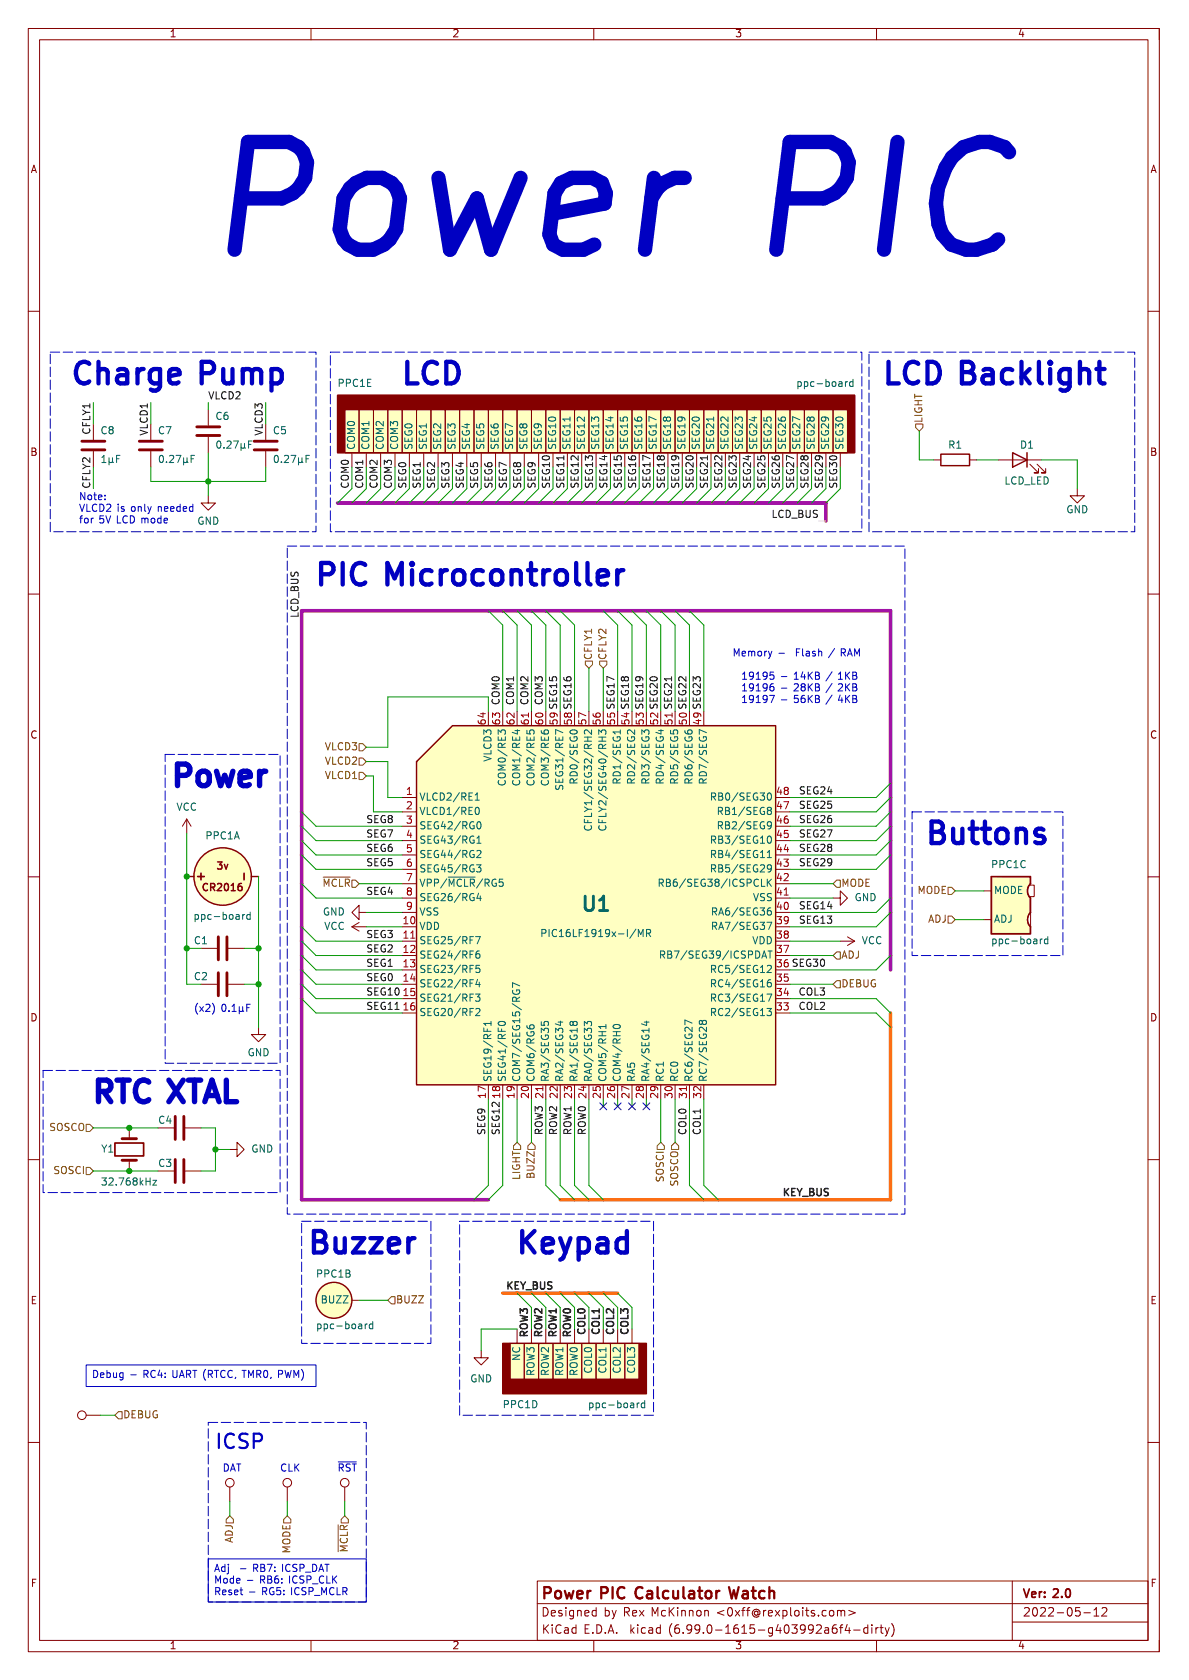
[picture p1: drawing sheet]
<svg xmlns="http://www.w3.org/2000/svg" width="210mm" height="297mm" viewBox="0 0 210 297" stroke-linecap="round" stroke-linejoin="round" font-family="sans-serif">
<defs><g id="words">
<text font-size="26.5" fill="#0000c2" x="36.8" y="48.3">Power PIC</text>
<g font-size="5.3" fill="#0000c2">
<text x="12.7" y="68.6">Charge Pump</text>
<text x="71.1" y="68.6">LCD</text>
<text x="156.2" y="68.6">LCD Backlight</text>
<text x="55.9" y="104.2">PIC Microcontroller</text>
<text x="30.5" y="139.7">Power</text>
<text x="163.8" y="149.9">Buttons</text>
<text x="16.5" y="195.6">RTC XTAL</text>
<text x="54.6" y="222.3">Buzzer</text>
<text x="91.4" y="222.3">Keypad</text>
</g>
<text font-size="3.5" fill="#006464" x="103.1" y="161.3">U1</text>
<text font-size="3.5" fill="#0000c2" x="38.1" y="256.6">ICSP</text>
<text font-size="2.8" fill="#840000" x="95.8" y="282.9">Power PIC Calculator Watch</text>
<g font-size="2.1" fill="#840000">
<text x="36.3" y="155.6" transform="rotate(-90 36.3 155.6)">+</text>
<text x="43.9" y="155.3" transform="rotate(-90 43.9 155.3)">-</text>
<text x="95.7" y="285.9">Designed by Rex McKinnon &lt;0xff@rexploits.com&gt;</text>
<text x="180.9" y="282.6">Ver: 2.0</text>
<text x="180.9" y="285.9">2022-05-12</text>
<text x="95.8" y="289">KiCad E.D.A. kicad (6.99.0-1615-g403992a6f4-dirty)</text>
</g>
<g font-size="1.8" fill="#840000">
<text x="30" y="6.7">1</text>
<text x="80" y="6.7">2</text>
<text x="130" y="6.7">3</text>
<text x="180" y="6.7">4</text>
<text x="5.3" y="30.7">A</text>
<text x="203.4" y="30.7">A</text>
<text x="5.3" y="80.7">B</text>
<text x="203.4" y="80.7">B</text>
<text x="5.3" y="130.7">C</text>
<text x="203.4" y="130.7">C</text>
<text x="38.4" y="153.8">3v</text>
<text x="36.1" y="157.6">CR2016</text>
<text x="5.3" y="180.7">D</text>
<text x="203.4" y="180.7">D</text>
<text x="5.4" y="230.7">E</text>
<text x="203.4" y="230.7">E</text>
<text x="5.4" y="280.7">F</text>
<text x="203.5" y="280.7">F</text>
<text x="30" y="291.7">1</text>
<text x="80" y="291.7">2</text>
<text x="130" y="291.7">3</text>
<text x="180" y="291.7">4</text>
</g>
<g font-size="1.8" fill="#0f0f0f">
<text x="36.8" y="70.8">VLCD2</text>
<text x="16.2" y="76.8" transform="rotate(-90 16.2 76.8)">CFLY1</text>
<text x="26.3" y="77" transform="rotate(-90 26.3 77)">VLCD1</text>
<text x="46.6" y="77" transform="rotate(-90 46.6 77)">VLCD3</text>
<text x="16.2" y="86.4" transform="rotate(-90 16.2 86.4)">CFLY2</text>
<text x="61.9" y="86.4" transform="rotate(-90 61.9 86.4)">COM0</text>
<text x="64.4" y="86.4" transform="rotate(-90 64.4 86.4)">COM1</text>
<text x="67" y="86.4" transform="rotate(-90 67 86.4)">COM2</text>
<text x="69.5" y="86.4" transform="rotate(-90 69.5 86.4)">COM3</text>
<text x="72" y="86.4" transform="rotate(-90 72 86.4)">SEG0</text>
<text x="74.6" y="86.4" transform="rotate(-90 74.6 86.4)">SEG1</text>
<text x="77.1" y="86.4" transform="rotate(-90 77.1 86.4)">SEG2</text>
<text x="79.7" y="86.4" transform="rotate(-90 79.7 86.4)">SEG3</text>
<text x="82.2" y="86.4" transform="rotate(-90 82.2 86.4)">SEG4</text>
<text x="84.7" y="86.4" transform="rotate(-90 84.7 86.4)">SEG5</text>
<text x="87.3" y="86.4" transform="rotate(-90 87.3 86.4)">SEG6</text>
<text x="89.8" y="86.4" transform="rotate(-90 89.8 86.4)">SEG7</text>
<text x="92.4" y="86.4" transform="rotate(-90 92.4 86.4)">SEG8</text>
<text x="94.9" y="86.4" transform="rotate(-90 94.9 86.4)">SEG9</text>
<text x="97.4" y="86.4" transform="rotate(-90 97.4 86.4)">SEG10</text>
<text x="100" y="86.4" transform="rotate(-90 100 86.4)">SEG11</text>
<text x="102.5" y="86.4" transform="rotate(-90 102.5 86.4)">SEG12</text>
<text x="105.1" y="86.4" transform="rotate(-90 105.1 86.4)">SEG13</text>
<text x="107.6" y="86.4" transform="rotate(-90 107.6 86.4)">SEG14</text>
<text x="110.1" y="86.4" transform="rotate(-90 110.1 86.4)">SEG15</text>
<text x="112.7" y="86.4" transform="rotate(-90 112.7 86.4)">SEG16</text>
<text x="115.2" y="86.4" transform="rotate(-90 115.2 86.4)">SEG17</text>
<text x="117.8" y="86.4" transform="rotate(-90 117.8 86.4)">SEG18</text>
<text x="120.3" y="86.4" transform="rotate(-90 120.3 86.4)">SEG19</text>
<text x="122.8" y="86.4" transform="rotate(-90 122.8 86.4)">SEG20</text>
<text x="125.4" y="86.4" transform="rotate(-90 125.4 86.4)">SEG21</text>
<text x="127.9" y="86.4" transform="rotate(-90 127.9 86.4)">SEG22</text>
<text x="130.5" y="86.4" transform="rotate(-90 130.5 86.4)">SEG23</text>
<text x="133" y="86.4" transform="rotate(-90 133 86.4)">SEG24</text>
<text x="135.5" y="86.4" transform="rotate(-90 135.5 86.4)">SEG25</text>
<text x="138.1" y="86.4" transform="rotate(-90 138.1 86.4)">SEG26</text>
<text x="140.6" y="86.4" transform="rotate(-90 140.6 86.4)">SEG27</text>
<text x="143.2" y="86.4" transform="rotate(-90 143.2 86.4)">SEG28</text>
<text x="145.7" y="86.4" transform="rotate(-90 145.7 86.4)">SEG29</text>
<text x="148.2" y="86.4" transform="rotate(-90 148.2 86.4)">SEG30</text>
<text x="136.4" y="91.8">LCD_BUS</text>
<text x="53" y="109.3" transform="rotate(-90 53 109.3)">LCD_BUS</text>
<text x="88.6" y="124.5" transform="rotate(-90 88.6 124.5)">COM0</text>
<text x="91.1" y="124.5" transform="rotate(-90 91.1 124.5)">COM1</text>
<text x="93.6" y="124.5" transform="rotate(-90 93.6 124.5)">COM2</text>
<text x="96.2" y="124.5" transform="rotate(-90 96.2 124.5)">COM3</text>
<text x="98.8" y="128" transform="rotate(-90 98.8 128)">59 SEG15</text>
<text x="101.3" y="128" transform="rotate(-90 101.3 128)">58 SEG16</text>
<text x="109" y="128" transform="rotate(-90 109 128)">55 SEG17</text>
<text x="111.5" y="128" transform="rotate(-90 111.5 128)">54 SEG18</text>
<text x="114" y="128" transform="rotate(-90 114 128)">53 SEG19</text>
<text x="116.6" y="128" transform="rotate(-90 116.6 128)">52 SEG20</text>
<text x="119.1" y="128" transform="rotate(-90 119.1 128)">51 SEG21</text>
<text x="121.7" y="128" transform="rotate(-90 121.7 128)">50 SEG22</text>
<text x="124.2" y="128" transform="rotate(-90 124.2 128)">49 SEG23</text>
<text x="141.6" y="140.7">SEG24</text>
<text x="141.6" y="143.2">SEG25</text>
<text x="64.8" y="148.3">SEG7</text>
<text x="64.8" y="145.7">SEG8</text>
<text x="141.6" y="145.7">SEG26</text>
<text x="141.6" y="148.3">SEG27</text>
<text x="64.8" y="153.4">SEG5</text>
<text x="64.8" y="150.8">SEG6</text>
<text x="141.6" y="153.4">SEG29</text>
<text x="141.6" y="150.8">SEG28</text>
<text x="64.8" y="158.4">SEG4</text>
<text x="141.6" y="161">SEG14</text>
<text x="64.8" y="166.1">SEG3</text>
<text x="141.6" y="163.5">SEG13</text>
<text x="64.8" y="168.6">SEG2</text>
<text x="64.8" y="173.7">SEG0</text>
<text x="64.8" y="171.1">SEG1</text>
<text x="137.4" y="171.2">36 SEG30</text>
<text x="64.8" y="176.2">SEG10</text>
<text x="64.8" y="178.8">SEG11</text>
<text x="141.3" y="176.2">COL3</text>
<text x="141.3" y="178.8">COL2</text>
<text x="86" y="200.7" transform="rotate(-90 86 200.7)">SEG9</text>
<text x="88.6" y="200.7" transform="rotate(-90 88.6 200.7)">SEG12</text>
<text x="96.2" y="200.7" transform="rotate(-90 96.2 200.7)">ROW3</text>
<text x="98.7" y="200.7" transform="rotate(-90 98.7 200.7)">ROW2</text>
<text x="101.3" y="200.7" transform="rotate(-90 101.3 200.7)">ROW1</text>
<text x="103.8" y="200.7" transform="rotate(-90 103.8 200.7)">ROW0</text>
<text x="121.6" y="200.7" transform="rotate(-90 121.6 200.7)">COL0</text>
<text x="124.1" y="200.7" transform="rotate(-90 124.1 200.7)">COL1</text>
<text x="138.4" y="211.7">KEY_BUS</text>
<text x="93.5" y="236.5" transform="rotate(-90 93.5 236.5)">ROW3</text>
<text x="96.1" y="236.5" transform="rotate(-90 96.1 236.5)">ROW2</text>
<text x="98.6" y="236.5" transform="rotate(-90 98.6 236.5)">ROW1</text>
<text x="101.2" y="236.5" transform="rotate(-90 101.2 236.5)">ROW0</text>
<text x="103.7" y="235.9" transform="rotate(-90 103.7 235.9)">COL0</text>
<text x="106.2" y="235.9" transform="rotate(-90 106.2 235.9)">COL1</text>
<text x="108.8" y="235.9" transform="rotate(-90 108.8 235.9)">COL2</text>
<text x="111.3" y="235.9" transform="rotate(-90 111.3 235.9)">COL3</text>
</g>
<g font-size="1.8" fill="#006464">
<text x="59.9" y="68.5">PPC1E</text>
<text x="141.6" y="68.5">ppc-board</text>
<text x="17.9" y="76.9">C8</text>
<text x="28" y="76.9">C7</text>
<text x="38.2" y="74.3">C6</text>
<text x="48.4" y="76.9">C5</text>
<text x="62.9" y="79.5" transform="rotate(-90 62.9 79.5)">COM0</text>
<text x="65.4" y="79.5" transform="rotate(-90 65.4 79.5)">COM1</text>
<text x="67.9" y="79.5" transform="rotate(-90 67.9 79.5)">COM2</text>
<text x="70.5" y="79.5" transform="rotate(-90 70.5 79.5)">COM3</text>
<text x="73" y="79.5" transform="rotate(-90 73 79.5)">SEG0</text>
<text x="75.6" y="79.5" transform="rotate(-90 75.6 79.5)">SEG1</text>
<text x="78.1" y="79.5" transform="rotate(-90 78.1 79.5)">SEG2</text>
<text x="80.6" y="79.5" transform="rotate(-90 80.6 79.5)">SEG3</text>
<text x="83.2" y="79.5" transform="rotate(-90 83.2 79.5)">SEG4</text>
<text x="85.7" y="79.5" transform="rotate(-90 85.7 79.5)">SEG5</text>
<text x="88.3" y="79.5" transform="rotate(-90 88.3 79.5)">SEG6</text>
<text x="90.8" y="79.5" transform="rotate(-90 90.8 79.5)">SEG7</text>
<text x="93.3" y="79.5" transform="rotate(-90 93.3 79.5)">SEG8</text>
<text x="95.9" y="79.5" transform="rotate(-90 95.9 79.5)">SEG9</text>
<text x="98.4" y="79.5" transform="rotate(-90 98.4 79.5)">SEG10</text>
<text x="101" y="79.5" transform="rotate(-90 101 79.5)">SEG11</text>
<text x="103.5" y="79.5" transform="rotate(-90 103.5 79.5)">SEG12</text>
<text x="106" y="79.5" transform="rotate(-90 106 79.5)">SEG13</text>
<text x="108.6" y="79.5" transform="rotate(-90 108.6 79.5)">SEG14</text>
<text x="111.1" y="79.5" transform="rotate(-90 111.1 79.5)">SEG15</text>
<text x="113.7" y="79.5" transform="rotate(-90 113.7 79.5)">SEG16</text>
<text x="116.2" y="79.5" transform="rotate(-90 116.2 79.5)">SEG17</text>
<text x="118.7" y="79.5" transform="rotate(-90 118.7 79.5)">SEG18</text>
<text x="121.3" y="79.5" transform="rotate(-90 121.3 79.5)">SEG19</text>
<text x="123.8" y="79.5" transform="rotate(-90 123.8 79.5)">SEG20</text>
<text x="126.4" y="79.5" transform="rotate(-90 126.4 79.5)">SEG21</text>
<text x="128.9" y="79.5" transform="rotate(-90 128.9 79.5)">SEG22</text>
<text x="131.4" y="79.5" transform="rotate(-90 131.4 79.5)">SEG23</text>
<text x="134" y="79.5" transform="rotate(-90 134 79.5)">SEG24</text>
<text x="136.5" y="79.5" transform="rotate(-90 136.5 79.5)">SEG25</text>
<text x="139.1" y="79.5" transform="rotate(-90 139.1 79.5)">SEG26</text>
<text x="141.6" y="79.5" transform="rotate(-90 141.6 79.5)">SEG27</text>
<text x="144.1" y="79.5" transform="rotate(-90 144.1 79.5)">SEG28</text>
<text x="146.7" y="79.5" transform="rotate(-90 146.7 79.5)">SEG29</text>
<text x="149.2" y="79.5" transform="rotate(-90 149.2 79.5)">SEG30</text>
<text x="167.8" y="79.4">R1</text>
<text x="180.5" y="79.4">D1</text>
<text x="177.5" y="85.8">LCD_LED</text>
<text x="34.9" y="92.9">GND</text>
<text x="188.5" y="90.8">GND</text>
<text x="87" y="134.6" transform="rotate(-90 87 134.6)">VLCD3</text>
<text x="89.5" y="137.9" transform="rotate(-90 89.5 137.9)">COM0/RE3</text>
<text x="92.1" y="137.9" transform="rotate(-90 92.1 137.9)">COM1/RE4</text>
<text x="94.6" y="137.9" transform="rotate(-90 94.6 137.9)">COM2/RE5</text>
<text x="97.2" y="137.9" transform="rotate(-90 97.2 137.9)">COM3/RE6</text>
<text x="102.2" y="137.6" transform="rotate(-90 102.2 137.6)">RD0/SEG0</text>
<text x="109.9" y="137.6" transform="rotate(-90 109.9 137.6)">RD1/SEG1</text>
<text x="112.4" y="137.6" transform="rotate(-90 112.4 137.6)">RD2/SEG2</text>
<text x="114.9" y="137.6" transform="rotate(-90 114.9 137.6)">RD3/SEG3</text>
<text x="117.5" y="137.6" transform="rotate(-90 117.5 137.6)">RD4/SEG4</text>
<text x="120" y="137.6" transform="rotate(-90 120 137.6)">RD5/SEG5</text>
<text x="122.6" y="137.6" transform="rotate(-90 122.6 137.6)">RD6/SEG6</text>
<text x="125.1" y="137.6" transform="rotate(-90 125.1 137.6)">RD7/SEG7</text>
<text x="31.2" y="143.4">VCC</text>
<text x="74.2" y="141.6">VLCD2/RE1</text>
<text x="99.7" y="138.4" transform="rotate(-90 99.7 138.4)">SEG31/RE7</text>
<text x="126.9" y="141.6">RB0/SEG30</text>
<text x="36.4" y="148.5">PPC1A</text>
<text x="74.2" y="144.2">VLCD1/RE0</text>
<text x="74.2" y="146.7">SEG42/RG0</text>
<text x="74.2" y="149.3">SEG43/RG1</text>
<text x="104.8" y="144.6" transform="rotate(-90 104.8 144.6)">CFLY1/SEG32/RH2</text>
<text x="107.3" y="144.6" transform="rotate(-90 107.3 144.6)">CFLY2/SEG40/RH3</text>
<text x="126.9" y="149.3">RB3/SEG10</text>
<text x="127.9" y="146.7">RB2/SEG9</text>
<text x="127.9" y="144.2">RB1/SEG8</text>
<text x="74.2" y="151.8">SEG44/RG2</text>
<text x="74.2" y="154.3">SEG45/RG3</text>
<text x="126.9" y="154.3">RB5/SEG29</text>
<text x="126.9" y="151.8">RB4/SEG11</text>
<text x="175.4" y="153.6">PPC1C</text>
<text x="57.1" y="162">GND</text>
<text x="74.2" y="156.9">VPP/~{MCLR}/RG5</text>
<text x="74.2" y="159.4">SEG26/RG4</text>
<text x="74.2" y="162">VSS</text>
<text x="118.7" y="156.9">RB6/SEG38/ICSPCLK</text>
<text x="126.9" y="162">RA6/SEG36</text>
<text x="133.1" y="159.4">VSS</text>
<text x="151.1" y="159.4">GND</text>
<text x="175.8" y="158.2">MODE</text>
<text x="34.4" y="167">C1</text>
<text x="35" y="162.7">ppc-board</text>
<text x="57.3" y="164.5">VCC</text>
<text x="74.2" y="164.5">VDD</text>
<text x="74.2" y="167">SEG25/RF7</text>
<text x="97.3" y="165.8">PIC16LF1919x-I/MR</text>
<text x="126.9" y="164.5">RA7/SEG37</text>
<text x="132.9" y="167">VDD</text>
<text x="152.3" y="167">VCC</text>
<text x="175.8" y="163.2">ADJ</text>
<text x="176.1" y="167">ppc-board</text>
<text x="34.4" y="173.4">C2</text>
<text x="74.2" y="169.6">SEG24/RF6</text>
<text x="74.2" y="172.1">SEG23/RF5</text>
<text x="118.7" y="169.6">RB7/SEG39/ICSPDAT</text>
<text x="126.9" y="172.1">RC5/SEG12</text>
<text x="74.2" y="174.7">SEG22/RF4</text>
<text x="74.2" y="177.2">SEG21/RF3</text>
<text x="74.2" y="179.7">SEG20/RF2</text>
<text x="126.9" y="179.7">RC2/SEG13</text>
<text x="126.9" y="177.2">RC3/SEG17</text>
<text x="126.9" y="174.7">RC4/SEG16</text>
<text x="43.8" y="186.8">GND</text>
<text x="87" y="191.3" transform="rotate(-90 87 191.3)">SEG19/RF1</text>
<text x="89.5" y="191.3" transform="rotate(-90 89.5 191.3)">SEG41/RF0</text>
<text x="92.1" y="191.3" transform="rotate(-90 92.1 191.3)">COM7/SEG15/RG7</text>
<text x="94.6" y="191.3" transform="rotate(-90 94.6 191.3)">COM6/RG6</text>
<text x="97.2" y="191.3" transform="rotate(-90 97.2 191.3)">RA3/SEG35</text>
<text x="99.7" y="191.3" transform="rotate(-90 99.7 191.3)">RA2/SEG34</text>
<text x="102.2" y="191.3" transform="rotate(-90 102.2 191.3)">RA1/SEG18</text>
<text x="104.8" y="191.3" transform="rotate(-90 104.8 191.3)">RA0/SEG33</text>
<text x="107.3" y="191.3" transform="rotate(-90 107.3 191.3)">COM5/RH1</text>
<text x="109.9" y="191.3" transform="rotate(-90 109.9 191.3)">COM4/RH0</text>
<text x="112.4" y="191.3" transform="rotate(-90 112.4 191.3)">RA5</text>
<text x="114.9" y="191.3" transform="rotate(-90 114.9 191.3)">RA4/SEG14</text>
<text x="117.5" y="191.3" transform="rotate(-90 117.5 191.3)">RC1</text>
<text x="120" y="191.3" transform="rotate(-90 120 191.3)">RC0</text>
<text x="122.6" y="191.3" transform="rotate(-90 122.6 191.3)">RC6/SEG27</text>
<text x="125.1" y="191.3" transform="rotate(-90 125.1 191.3)">RC7/SEG28</text>
<text x="18" y="203.9">Y1</text>
<text x="28.1" y="198.8">C4</text>
<text x="44.4" y="203.9">GND</text>
<text x="18.6" y="209.7">32.768kHz</text>
<text x="28.1" y="206.4">C3</text>
<text x="56.1" y="226">PPC1B</text>
<text x="57" y="230.5">BUZZ</text>
<text x="56.7" y="235.1">ppc-board</text>
<text x="83.1" y="244.5">GND</text>
<text x="92.1" y="240.6" transform="rotate(-90 92.1 240.6)">NC</text>
<text x="94.6" y="243.3" transform="rotate(-90 94.6 243.3)">ROW3</text>
<text x="97.2" y="243.3" transform="rotate(-90 97.2 243.3)">ROW2</text>
<text x="99.7" y="243.3" transform="rotate(-90 99.7 243.3)">ROW1</text>
<text x="102.2" y="243.3" transform="rotate(-90 102.2 243.3)">ROW0</text>
<text x="104.8" y="242.8" transform="rotate(-90 104.8 242.8)">COL0</text>
<text x="107.3" y="242.8" transform="rotate(-90 107.3 242.8)">COL1</text>
<text x="109.9" y="242.8" transform="rotate(-90 109.9 242.8)">COL2</text>
<text x="112.4" y="242.8" transform="rotate(-90 112.4 242.8)">COL3</text>
<text x="89.1" y="249.1">PPC1D</text>
<text x="104.8" y="249.1">ppc-board</text>
</g>
<g font-size="1.8" fill="#725600">
<text x="163.2" y="74.8" transform="rotate(-90 163.2 74.8)">LIGHT</text>
<text x="104.8" y="116.7" transform="rotate(-90 104.8 116.7)">CFLY1</text>
<text x="107.3" y="116.7" transform="rotate(-90 107.3 116.7)">CFLY2</text>
<text x="57.5" y="132.8">VLCD3</text>
<text x="57.5" y="137.8">VLCD1</text>
<text x="57.5" y="135.3">VLCD2</text>
<text x="55.6" y="156.9">~{MCLR}</text>
<text x="148.8" y="156.9">MODE</text>
<text x="162.1" y="158.2">MODE</text>
<text x="163.9" y="163.2">ADJ</text>
<text x="148.8" y="169.6">ADJ</text>
<text x="148.8" y="174.7">DEBUG</text>
<text x="8.7" y="200.1">SOSCO</text>
<text x="9.5" y="207.7">SOSCI</text>
<text x="92.1" y="208.7" transform="rotate(-90 92.1 208.7)">LIGHT</text>
<text x="94.6" y="208.1" transform="rotate(-90 94.6 208.1)">BUZZ</text>
<text x="117.5" y="208.9" transform="rotate(-90 117.5 208.9)">SOSCI</text>
<text x="120" y="209.8" transform="rotate(-90 120 209.8)">SOSCO</text>
<text x="70" y="230.5">BUZZ</text>
<text x="21.8" y="250.9">DEBUG</text>
<text x="41.3" y="273" transform="rotate(-90 41.3 273)">ADJ</text>
<text x="51.4" y="274.8" transform="rotate(-90 51.4 274.8)">MODE</text>
<text x="61.6" y="276" transform="rotate(-90 61.6 276)">~{MCLR}</text>
</g>
<g font-size="1.8" fill="#0000c2">
<text x="14" y="88.6">Note:</text>
<text x="14" y="90.7">VLCD2 is only needed</text>
<text x="14" y="92.7">for 5V LCD mode</text>
<text x="129.5" y="116.3">Memory - Flash / RAM</text>
<text x="130.5" y="120.4">19195 - 14KB / 1KB</text>
<text x="130.5" y="122.4">19196 - 28KB / 2KB</text>
<text x="130.5" y="124.5">19197 - 56KB / 4KB</text>
<text x="16.3" y="243.6">Debug - RC4: UART (RTCC, TMR0, PWM)</text>
<text x="39.4" y="260.4">DAT</text>
<text x="49.5" y="260.4">CLK</text>
<text x="59.7" y="260.4">~{RST}</text>
<text x="37.8" y="277.9">Adj - RB7: ICSP_DAT</text>
<text x="37.8" y="280">Mode - RB6: ICSP_CLK</text>
<text x="37.8" y="282">Reset - RG5: ICSP_MCLR</text>
</g>
<g font-size="1.8" fill="#a90000">
<text x="86.1" y="128" transform="rotate(-90 86.1 128)">64</text>
<text x="88.6" y="128" transform="rotate(-90 88.6 128)">63</text>
<text x="91.2" y="128" transform="rotate(-90 91.2 128)">62</text>
<text x="93.7" y="128" transform="rotate(-90 93.7 128)">61</text>
<text x="96.3" y="128" transform="rotate(-90 96.3 128)">60</text>
<text x="103.9" y="128" transform="rotate(-90 103.9 128)">57</text>
<text x="106.4" y="128" transform="rotate(-90 106.4 128)">56</text>
<text x="71.9" y="140.8">1</text>
<text x="71.9" y="143.3">2</text>
<text x="137.4" y="143.3">47</text>
<text x="137.4" y="140.8">48</text>
<text x="71.9" y="145.8">3</text>
<text x="71.9" y="148.4">4</text>
<text x="137.4" y="148.4">45</text>
<text x="137.4" y="145.8">46</text>
<text x="71.9" y="150.9">5</text>
<text x="71.9" y="153.5">6</text>
<text x="71.9" y="156">7</text>
<text x="137.4" y="156">42</text>
<text x="137.4" y="153.5">43</text>
<text x="137.4" y="150.9">44</text>
<text x="71.9" y="158.5">8</text>
<text x="71.9" y="161.1">9</text>
<text x="137.4" y="161.1">40</text>
<text x="137.4" y="158.5">41</text>
<text x="71.4" y="163.6">10</text>
<text x="71.4" y="166.2">11</text>
<text x="137.4" y="166.2">38</text>
<text x="137.4" y="163.6">39</text>
<text x="71.4" y="168.7">12</text>
<text x="71.4" y="171.2">13</text>
<text x="71.4" y="173.8">14</text>
<text x="137.4" y="173.8">35</text>
<text x="137.4" y="168.7">37</text>
<text x="71.4" y="176.3">15</text>
<text x="71.4" y="178.9">16</text>
<text x="137.4" y="178.9">33</text>
<text x="137.4" y="176.3">34</text>
<text x="86.1" y="194.1" transform="rotate(-90 86.1 194.1)">17</text>
<text x="88.6" y="194.1" transform="rotate(-90 88.6 194.1)">18</text>
<text x="91.2" y="194.1" transform="rotate(-90 91.2 194.1)">19</text>
<text x="93.7" y="194.1" transform="rotate(-90 93.7 194.1)">20</text>
<text x="96.3" y="194.1" transform="rotate(-90 96.3 194.1)">21</text>
<text x="98.8" y="194.1" transform="rotate(-90 98.8 194.1)">22</text>
<text x="101.3" y="194.1" transform="rotate(-90 101.3 194.1)">23</text>
<text x="103.9" y="194.1" transform="rotate(-90 103.9 194.1)">24</text>
<text x="106.4" y="194.1" transform="rotate(-90 106.4 194.1)">25</text>
<text x="109" y="194.1" transform="rotate(-90 109 194.1)">26</text>
<text x="111.5" y="194.1" transform="rotate(-90 111.5 194.1)">27</text>
<text x="114" y="194.1" transform="rotate(-90 114 194.1)">28</text>
<text x="116.6" y="194.1" transform="rotate(-90 116.6 194.1)">29</text>
<text x="119.1" y="194.1" transform="rotate(-90 119.1 194.1)">30</text>
<text x="121.7" y="194.1" transform="rotate(-90 121.7 194.1)">31</text>
<text x="124.2" y="194.1" transform="rotate(-90 124.2 194.1)">32</text>
</g>
<text font-size="1.8" fill="#ff6d0d" x="89.5" y="228.2">KEY_BUS</text>
</g></defs>
<g fill="none" stroke="#840000" stroke-width=".18">
<path d="M5 5h200v287h-200zM7 7h196v283h-196zM55 5v2M105 5v2M155 5v2M205 5v2M5 55h2M203 55h2M16.5 75v2.8M16.5 79.8v2.8M26.7 75v2.8M26.7 79.8v2.8"/>
<path d="M36.8 72.4v2.8M36.8 77.3v2.7M47 75v2.8M47 79.8v2.8M61 72.4h88.9v7.6h-88.9zM61 72.4h2.5v7.6h-2.5zM63.5 72.4h2.5v7.6h-2.5zM66 72.4h2.6v7.6h-2.6zM68.6 72.4h2.5v7.6h-2.5zM71.1 72.4h2.6v7.6h-2.6zM73.7 72.4h2.5v7.6h-2.5zM76.2 72.4h2.5v7.6h-2.5z"/>
<path d="M78.7 72.4h2.6v7.6h-2.6zM81.3 72.4h2.5v7.6h-2.5zM83.8 72.4h2.6v7.6h-2.6zM86.4 72.4h2.5v7.6h-2.5zM88.9 72.4h2.5v7.6h-2.5zM91.4 72.4h2.6v7.6h-2.6zM94 72.4h2.5v7.6h-2.5zM96.5 72.4h2.6v7.6h-2.6zM99.1 72.4h2.5v7.6h-2.5zM101.6 72.4h2.5v7.6h-2.5zM104.1 72.4h2.6v7.6h-2.6zM106.7 72.4h2.5v7.6h-2.5z"/>
<path d="M109.2 72.4h2.6v7.6h-2.6zM111.8 72.4h2.5v7.6h-2.5zM114.3 72.4h2.5v7.6h-2.5zM116.8 72.4h2.6v7.6h-2.6zM119.4 72.4h2.5v7.6h-2.5zM121.9 72.4h2.6v7.6h-2.6zM124.5 72.4h2.5v7.6h-2.5zM127 72.4h2.5v7.6h-2.5zM129.5 72.4h2.6v7.6h-2.6zM132.1 72.4h2.5v7.6h-2.5zM134.6 72.4h2.6v7.6h-2.6zM137.2 72.4h2.5v7.6h-2.5z"/>
<path d="M139.7 72.4h2.5v7.6h-2.5zM142.2 72.4h2.6v7.6h-2.6zM144.8 72.4h2.5v7.6h-2.5zM147.3 72.4h2.6v7.6h-2.6zM36.8 87.7v1.2h1.3l-1.3 1.3-1.2-1.3h1.2M62.2 80v2.6M64.8 80v2.6M67.3 80v2.6M69.8 80v2.6M72.4 80v2.6M74.9 80v2.6M77.5 80v2.6"/>
<path d="M80 80v2.6M82.5 80v2.6M85.1 80v2.6M87.6 80v2.6M90.2 80v2.6M92.7 80v2.6M95.2 80v2.6M97.8 80v2.6M100.3 80v2.6M102.9 80v2.6M105.4 80v2.6M107.9 80v2.6"/>
<path d="M110.5 80v2.6M113 80v2.6M115.6 80v2.6M118.1 80v2.6M120.6 80v2.6M123.2 80v2.6M125.7 80v2.6M128.3 80v2.6M130.8 80v2.6M133.3 80v2.6M135.9 80v2.6M138.4 80v2.6"/>
<path d="M141 80v2.6M143.5 80v2.6M146 80v2.6M148.6 80v2.6M165.1 81.3h1.3M171.4 81.3h1.3M176.5 81.3h7.6M182.1 82.1l1.5 1.5h-.7h.7v-.8M183.4 82.1l1.5 1.5h-.8h.8v-.8M190.5 86.4v1.3h-1.3l1.3 1.2 1.3-1.2h-1.3M5 105h2M203 105h2"/>
<path d="M94 125.8v2.5M5 155h2M33 144.8l-.7 1.3M33 144.8v2.6M33 144.8l.8 1.3M71.1 141h2.6M71.1 143.5h2.6M71.1 146.1h2.6M71.1 148.6h2.6M71.1 158.8h2.6M71.1 151.2h2.6M71.1 153.7h2.6"/>
<path d="M71.1 156.2h2.6M137.2 158.8h2.5M147.3 158.8h1.3v-1.3l1.3 1.3-1.3 1.3v-1.3M174 157.5h1.3M175.4 155l6.8 .1v1.1a1.76 1.76 0 0 0-.1 2.6v2.5a1.84 1.84 0 0 0 .1 2.6v1.1h-6.8zM182.1 156.5h.8v2h-.8M203 155h2M35.6 167.7h2.8M35.6 174h2.8M40.4 167.7h2.8M40.4 174h2.8M62.2 163.9l1.3 .7"/>
<path d="M62.2 163.9h2.6M63.5 161.3v-1.2l-1.3 1.2 1.3 1.3v-1.3h1.3M63.5 163.1l-1.3 .8M71.1 166.4h2.6M71.1 161.3h2.6M148.6 166.4h2.5M149.9 165.6l1.2 .8M151.1 166.4l-1.2 .8M174 162.6h1.3M182.2 161.3v2.6M22.9 199.4v1.9M32.8 199.4h2.8"/>
<path d="M45.7 181.6v1.3h1.3l-1.3 1.3-1.3-1.3h1.3M96.5 191.8v2.5M121.9 191.8v2.5M5 205h2M22.9 205.1v1.9M32.8 207h2.8M40.6 203.2h1.3v-1.2l1.3 1.2-1.3 1.3v-1.3M203 205h2M62.2 229.9h1.3M85.1 238.8v1.3h1.3l-1.3 1.2-1.3-1.2h1.3M90.2 237.5h22.8v6.4h-22.8zM90.2 237.5h2.5v6.4h-2.5z"/>
<path d="M91.4 235v2.5M92.7 237.5h2.5v6.4h-2.5zM94 235v2.5M95.2 237.5h2.6v6.4h-2.6zM96.5 235v2.5M97.8 237.5h2.5v6.4h-2.5zM99.1 235v2.5M100.3 237.5h2.6v6.4h-2.6zM101.6 235v2.5M102.9 237.5h2.5v6.4h-2.5zM104.1 235v2.5M105.4 237.5h2.5v6.4h-2.5z"/>
<path d="M106.7 235v2.5M107.9 237.5h2.6v6.4h-2.6zM109.2 235v2.5M110.5 237.5h2.5v6.4h-2.5zM111.8 235v2.5M5 255h2M15.2 250.2h2.6M203 255h2M40.6 262.9v2.6M50.8 262.9v2.6M61 262.9v2.6M95 279.5h108v10.5h-108z"/>
<path d="M179 279.5v10.5M55 290v2M95 283.5h108M105 290v2M142.4 284.7h.6M142.9 285.7h.1M144 284.8l-.3-.1-.3 .2 .1 .3 .5 .1v.4h-.6M144.7 285.6v.1M145.9 287.9h.6v.9M146.1 284.8l-.4-.1-.3 .3v.4l.1 .3h.6M146.5 288.1l-.5 .1a.29 .29 0 0 0-.2 .3 .29 .29 0 0 0 .2 .3l.5-.1M146.8 284.8l.4-.1 .2 .3v.4l-.2 .3h-.4l-.1-.3v-.4z"/>
<path d="M147.9 287.3a.59 .59 0 0 0-.7 .6v.6l.1 .2 .4 .1 .3-.2v-.5l-.1-.2h-.4l-.3 .2M148.1 284.9l.4-.2 .2 .2M148.1 284.7v1M148.5 287.8h.5M148.7 284.9l.2-.2 .4 .1 .1 .9M148.7 284.9v.8M149 287.3l-.3 .2v1.3M149.8 287.2l-.3 1.1h.9M150.1 284.7l1.1 .5-1.1 .4M150.2 287.8v1M151 288.2h1.1M153.5 287.9l-.5-.1-.3 .3v.4l.2 .2h.6"/>
<path d="M153.5 287.3v1.5M154.2 287.3v.1M154.2 287.8v1M154.9 287.8v1M155 290v2M155.3 287.8l-.3 .1-.1 .2M155.6 287.8h.6M155.8 287.3v1.3l.4 .2M156.5 287.8l.4 1M156.9 288.8l-.2 .3-.2 .2M157.2 287.8l-.3 1M157.7 287.1a1.72 1.72 0 0 1 0 2.3"/>
<path d="M179 286.8h24M191.7 285.2h1.1M193.4 285.7h.9M193.4 284.7l.5-.5v1.5M194.9 284.4l.5-.2 .3 .2v.3l-.9 1h.9M205 290v2"/>
<circle cx="14.5" cy="250.2" r=".76"/>
<circle cx="40.6" cy="262.2" r=".76"/>
<circle cx="50.8" cy="262.2" r=".76"/>
<circle cx="61" cy="262.2" r=".76"/>
</g>
<path d="M20.3 202.1h5.1v2.3h-5.1zM189.1 281l.2 .5-.2 .9" fill="none" stroke="#840000" stroke-width=".3"/>
<path d="M135.2 281.4l-.6-.1-.4 .4v.5l.2 .3 .2 .1 .6-.1M136.1 281.5a.5 .5 0 0 1 .8 .1v1M136.1 280.6v2" fill="none" stroke="#840000" stroke-width=".4"/>
<g fill="#ffffc2" stroke="#ffffc2" stroke-width=".18">
<path d="M90.2 237.5h22.8v6.4h-22.8z"/>
<path d="M175.4 155l6.8 .1v1.1a1.76 1.76 0 0 0-.1 2.6v2.5a1.84 1.84 0 0 0 .1 2.6v1.1h-6.8z"/>
<path d="M61 72.4h88.9v7.6h-88.9z"/>
<path d="M73.7 134.7l6.3-6.4h57.2v63.5h-63.5z"/>
<circle cx="39.4" cy="155" r="5.1"/>
<circle cx="59.1" cy="229.9" r="3.2"/>
</g>
<g fill="none" stroke="#840000" stroke-width=".25">
<path d="M59.7 69.9h91.4v10.1h-91.4zM166.4 80.3h5v2h-5zM179.1 80l2.5 1.3-2.5 1.3zM181.6 80v2.6M73.7 134.7l6.3-6.4h57.2v63.5h-63.5zM33 155h1.3M44.4 155h1.3M175.3 155h6.9v1.2a1.8 1.8 0 0 0 0 2.6v2.5a1.8 1.8 0 0 0 0 2.6v1.2h-6.9zM88.9 237.5h25.4v8.9h-25.4z"/>
<circle cx="39.4" cy="155" r="5.1"/>
<circle cx="59.1" cy="229.9" r="3.2"/>
</g>
<g fill="#840000" stroke="#840000" stroke-width=".18">
<path d="M88.9 237.5h1.3v6.4h22.8v-6.4h1.3v8.9h-25.4z"/>
<path d="M59.7 69.9h91.4v10.1h-1.2v-7.6h-88.9v7.6h-1.3z"/>
</g>
<g fill="none" stroke="#006464" stroke-width=".18">
<path d="M38.5 78.1l.1-.1a.68 .68 0 0 1 .5 .6 .68 .68 0 0 1-.5 .6l-.1-.1-.2-.3zM39.6 79.1v.1M40.1 78.1l.5-.1 .3 .3-.8 .9h.8M41.3 78h.8l-.5 1.2M42.6 79.1l.2 .1h.3l.1-.1M42.6 78.4v1.3M43.2 79.1l.2 .1M43.2 78.4v.7M44 78.6h.4M44.6 78h-.6v1.2M141.1 67.5v1.3M141.1 68.3h.1"/>
<path d="M141.2 67.5h-.1M150.8 67.1v1.2M150.8 67.5h-.3l-.3 .2 .2 .6h.4M18 81.8h.7M18 80.9l.4-.4v1.3M19.3 81.6l.2 .2h.2l.2-.2M19.3 80.9v1.3M19.9 81.6l.2 .2M19.9 80.9v.7M20.6 81.1h.4M21.2 80.5h-.6v1.3M28.3 80.6l.2-.1a.68 .68 0 0 1 .4 .6 .68 .68 0 0 1-.4 .7l-.2-.1-.1-.4z"/>
<path d="M29.4 81.7v.1M30 80.6l.5-.1 .2 .4-.8 .9h.8M31.1 80.5h.9l-.6 1.3M32.5 81.6l.1 .2h.3l.2-.2M32.5 80.9v1.3M33.1 81.6l.2 .2M33.1 80.9v.7M33.8 81.1h.4M34.4 80.5h-.6v1.3M48.6 80.6l.2-.1a.68 .68 0 0 1 .4 .6 .68 .68 0 0 1-.4 .7l-.2-.1-.1-.4zM49.8 81.7v.1M50.3 80.6l.5-.1 .2 .4-.8 .9h.8"/>
<path d="M51.5 80.5h.8l-.5 1.3M52.8 81.6l.2 .2h.2l.2-.2M52.8 80.9v1.3M53.4 81.6l.2 .2M53.4 80.9v.7M54.1 81.1h.4M54.7 80.5h-.6v1.3M88.1 138.4a.68 .68 0 0 0 .6 .4 .68 .68 0 0 0 .7-.4M90.6 138.4a.68 .68 0 0 0 .7 .4 .68 .68 0 0 0 .6-.4M93.2 138.4a.68 .68 0 0 0 .6 .4 .68 .68 0 0 0 .6-.4M95.7 138.4a.68 .68 0 0 0 .7 .4 .68 .68 0 0 0 .6-.4M98.3 138.9v.4l.2 .3 .3-.1 .2-.5"/>
<path d="M99.5 139v.6M100.8 137.9v.5h1.3M101.5 137.9v.5M102.1 137.7l-.6 .4M108.4 137.9v.5h1.3M109.1 137.9v.5M109.7 137.7l-.6 .4M111 137.9v.5h1.2M111.6 137.9v.5M112.2 137.7l-.6 .4M113.5 137.9v.5h1.3M114.2 137.9v.5"/>
<path d="M114.8 137.7l-.6 .4M116 137.9v.5h1.3M116.7 137.9v.5M117.3 137.7l-.6 .4M118.6 137.9v.5h1.2M119.2 137.9v.5M119.8 137.7l-.6 .4M121.1 137.9v.5h1.3M121.8 137.9v.5M122.4 137.7l-.6 .4M123.7 137.9v.5h1.2M124.3 137.9v.5"/>
<path d="M124.9 137.7l-.6 .4M79.3 155.1h4.7M84 141.5h.8M84 140.6l.4-.4v1.3M84.3 152.9h.8l-.5 .5 .4 .1 .1 .4-.3 .3h-.4M84.3 142.7a.68 .68 0 0 1 .5 .7 .68 .68 0 0 1-.5 .6M84.3 149.1h.8M84.3 148.2l.4-.4v1.3M84.5 145.3h.1a.68 .68 0 0 1 .5 .6 .68 .68 0 0 1-.5 .7l-.1-.1M84.5 150.4h.4l.2 .3-.8 .9h.8M84.6 157.9l-.3 .9h.8M84.9 158.4v.9"/>
<path d="M103.3 144.8v.6h1.3M103.5 146a.6 .6 0 0 0 .4 .8 .6 .6 0 0 0 .7-.6l-.1-.2M103.9 145v.4M105.9 144.8v.6h1.2M106 146a.6 .6 0 0 0 .4 .8 .6 .6 0 0 0 .7-.6l-.1-.2M106.5 145v.4M116.6 156.1l.6-.1 .1-.1-.1-.3-.6-.2v1.3M116.9 156.1l.4 .6M117.8 156h.5M118.3 155.4h-.5v1.3h.5M126.1 153.6l.5 .6M126.1 151l.5 .6"/>
<path d="M126.1 148.5l.5 .6M126.1 140.9l.5 .6M126.5 148.4l-.7 .1M126.5 150.9l-.7 .1M126.5 140.3l-.7-.1v1.3M126.5 147.9l-.7-.1v1.3M126.5 150.5l-.7-.1v1.2M126.5 153l-.7-.1v1.3M126.5 153.4l-.7 .2M126.5 140.7l-.7 .2M127 145.9h.5M127 143.4h.5"/>
<path d="M127.3 145.9l.5 .7M127.3 143.4l.5 .6M127.5 142.7h-.5v1.3M127.5 145.3h-.5v1.3M34.5 161.7v1.3M34.5 162.5h.1M34.6 161.7l-.1 .1M44.2 161.3v1.2M44.2 161.8l-.3-.1-.3 .2 .2 .6h.4M84.1 165.6h.8l-.5 1.3M84.1 175.8h.8l-.5 .4 .4 .2v.5l-.2 .1h-.5M84.2 168.7l.4-.1 .3 .3-.1 .5h-.4l-.2-.1"/>
<path d="M84.2 171.2h.4l.3 .2-.1 .5h-.6M84.2 178.4l.4-.1 .3 .4-.8 .9h.8M84.2 170.7h.6M84.4 173.2l-.3 .9h.8M84.8 168.1l-.4 .1-.2 .2M84.8 173.6v.9M90.7 175.1l-.1 .3M91.4 175.3v-.3h.4l.1 .4M91.9 174.3l-1.3-.5v.8M95.8 165l.6-.1 .2-.1-.1-.3-.7-.2v1.3M114.3 165l.6-.1 .2-.1-.1-.3-.7-.2v1.3M114.6 165l.5 .6"/>
<path d="M116.8 168.8l.6-.1 .1-.1v-.3l-.7-.2v1.3M117.1 168.8l.4 .6M118.1 168.7h.4M118.5 168.1h-.4v1.3h.5M126 163.7h.5M126 161.2h.5M126.1 179l.5 .6M126.1 176.4l.5 .6M126.1 173.9l.5 .6M126.1 171.3l.5 .7M126.3 163.7l.4 .6M126.3 161.2l.4 .6"/>
<path d="M126.5 170.8l-.7-.1v1.3M126.5 175.9l-.7-.1v1.2M126.5 178.4l-.7-.1v1.3M126.5 173.3l-.7-.1v1.3M126.5 178.8l-.7 .2M126.5 176.3l-.7 .1M126.5 173.8l-.7 .1M126.5 171.2l-.7 .1M126.5 160.5h-.5v1.3M126.5 163.1h-.5v1.2M175.6 166v1.3M175.6 166.8l.1 .1"/>
<path d="M175.7 166l-.1 .1M185.3 165.6v1.3M185.3 166.1l-.4-.1-.2 .3 .1 .5h.5M86.8 180.6v.7M86.8 181h-1.2l.3 .3M88.3 181.3l-.2-.3a.68 .68 0 0 1 .6-.4 .68 .68 0 0 1 .7 .4l-.3 .3M93.2 181.3v.3M93.7 181.7v-.3l.2-.2 .4 .1 .1 .4M95.7 180.7v.6M96.2 181.1v-.3l.2-.2 .5 .1 .1 .4M98.7 180.7h.8M99.1 180.5v.8l-.9-.3"/>
<path d="M101.3 180.8l-.2-.2-.2 .1-.1 .1 .1 .4M101.3 180.8l.3-.2 .3 .1 .2 .1-.1 .4M101.3 181.1v.1M101.3 180.8v.3M101.3 181.1l.1 .1M104.6 181.2v-.4l-.2-.2-.5 .1-.1 .3-.5-.4v.8M107.1 181.1v.8M107.1 181.5h-1.2l.3 .4M108.5 181.7l-.1-.1a.68 .68 0 0 1 .7-.5 .68 .68 0 0 1 .6 .5l-.1 .1M113.9 180.7h.9M114.3 180.5v.8l-.9-.3M122.4 180.9l-1.3-.5v.8"/>
<path d="M124.2 180.9l-.1 .1M124.2 180.7l-.2-.3-.2 .1-.1 .2v.3M124.2 180.7l.2-.3 .4 .1 .1 .2v.3M124.2 180.7v.2M124.2 180.9l.1 .1M18 208.3h.8M18 209.4l.1 .1M27 208.7h.7l-.7 .8h.7M56.2 234.1v1.3M56.2 234.9h.1M56.3 234.1l-.1 .1M65.9 233.7v1.2"/>
<path d="M65.9 234.2l-.4-.1-.2 .2 .1 .6h.5M104.3 248.1v1.2M104.3 248.8l.1 .1M104.4 248.1h-.1M114 247.6v1.3M114 248.1h-.4l-.2 .2 .1 .5h.5"/>
</g>
<g fill="none" stroke="#840000" stroke-width=".51">
<path d="M14.5 79.5h4M14.5 78h4M24.6 79.5h4.1M24.6 78h4.1M34.8 77h4.1M34.8 75.5h4.1M45 79.5h4M45 78h4M38.6 165.6v4.1M38.6 172v4.1M40.1 165.6v4.1M40.1 172v4.1"/>
<path d="M31 197.4v4.1M32.5 197.4v4.1M21.6 205.1h2.5M21.6 201.3h2.5M31 205v4.1M32.5 205v4.1"/>
</g>
<g fill="none" stroke="#725600" stroke-width=".18">
<path d="M161.9 75h1.3v.6l-.6 .6-.7-.6zM103.5 116.9h1.3v.6l-.7 .6-.6-.6zM106 116.9h1.3v.6l-.6 .6-.7-.6zM63.5 131.5h.6l.7 .6-.7 .7h-.6zM63.5 136.6h.6l.7 .6-.7 .6h-.6zM63.5 134h.6l.7 .7-.7 .6h-.6zM57.1 155.1h4.8M62.2 155.6h.7l.6 .6-.6 .7h-.7zM148 155.6h.6v1.3h-.6l-.7-.7zM167.6 156.9h.7l.6 .6-.6 .7h-.7zM148 173.4h.6v1.3h-.6l-.7-.7zM148 168.3h.6v1.3h-.6l-.7-.7z"/>
<path d="M167.6 162h.7l.6 .6-.6 .6h-.7zM15.2 198.8h.7l.6 .6-.6 .7h-.7zM15.2 206.4h.7l.6 .6-.6 .7h-.7zM91.4 202l.7 .6v.6h-1.3v-.6zM94 202l.6 .6v.6h-1.3v-.6zM116.8 202l.7 .6v.6h-1.3v-.6zM119.4 202l.6 .6v.6h-1.3v-.6zM69.2 229.3h.6v1.2h-.6l-.6-.6zM21 249.6h.6v1.3h-.6l-.7-.7zM40.6 268l.7 .6v.7h-1.3v-.7zM50.8 268l.6 .6v.7h-1.2v-.7zM59.8 269.6v4.8"/>
<path d="M60.3 268.6l.7-.6 .6 .6v.7h-1.3z"/>
</g>
<g fill="none" stroke="#0000c2" stroke-width=".18">
<path d="M28.5 91.2v1.3M28.5 92.4l-.4 .1M29.1 91.7v.7h.5M29.6 91.7v.2l-.6 .1M32.4 90l.6-.1-.1-.3h-.3l-.2 .1 .1 .7h.4M34.1 89.6h-.4l-.2 .2 .1 .6h.5M34.1 89.1v1.3M147.1 118.8l-1.1 1.6M148.3 119.2l.3-.4v1.3M148.8 115.4l.6-.1 .1-.2-.1-.3-.6-.1v1.3M149.1 115.4l.4 .6M149.5 118.8v1.3"/>
<path d="M149.7 119.4l.6 .7M149.9 116l.4-1.3 .4 1.3M150 115.6h.6M150.3 118.8l-.8 .8M150.8 118.8h.4l.3 .3-.3 .3 .3 .2v.3l-.2 .2h-.5zM150.8 119.4h.4M151.1 116v-1.3l.5 .9 .4-.9v1.3M147.1 120.8l-1.1 1.7M147.1 122.9l-1.1 1.6M148.3 120.1h.7M148.3 121l.4-.1 .3 .4-.8 .9h.8M148.6 122.9l-.3 .9h.7"/>
<path d="M148.9 123.4v.8M149.5 120.9v1.3M149.5 123v1.2M149.7 121.4l.6 .8M149.7 123.5l.6 .7M150.3 120.9l-.8 .7M150.3 123l-.8 .7M150.8 120.9h.4l.3 .2-.3 .4 .3 .1v.3l-.2 .3h-.5zM150.8 123h.4l.3 .2-.3 .4 .3 .1v.3l-.2 .2h-.5zM150.8 121.5h.4M150.8 123.6h.4M35 177.4a1.46 1.46 0 0 0 0 1.9"/>
<path d="M35.3 178l.7 .8M36 178l-.7 .8M36.4 177.7l.5-.1 .2 .3-.8 .9h.8M37.6 177.4a1.46 1.46 0 0 1 0 1.9M39.4 177.6h.1a.68 .68 0 0 1 .5 .6 .68 .68 0 0 1-.5 .6 .84 .84 0 0 1-.1-1.2zM40.5 178.7v.1M41 178.8h.8M41 177.9l.4-.3v1.2M42.3 178.6l.2 .2h.2l.2-.2M42.3 178v1.3M42.9 178.6l.2 .2M42.9 178v.6"/>
<path d="M43.6 178.2h.5M44.2 177.6h-.6v1.2M15.2 241.3h40.7v3.8h-40.7zM50.4 242.3l.3 1.3 .2-.9 .3 .9 .3-1.3M52 243.6v-1.3l.4 .9 .4-.9v1.3M53.3 242.1a1.46 1.46 0 0 1 0 1.9M59.8 258.5h3.2M36.8 275.6h28v7.6h-28zM56.4 277.9l.4-1.3 .4 1.3M56.5 277.5h.6M57.5 276.6h.7M57.8 278.6v1.3h.6"/>
<path d="M57.8 276.6v1.3M58.8 278.6v1.3M59 279.2l.5 .7M59.5 278.6l-.7 .8M59.6 280.7v1.3h.6M60.6 281.4l.6-.1 .2-.2-.1-.3-.7-.1v1.3M60.9 281.4l.5 .6"/>
</g>
<path d="M48.4 65.2h.7l.5 .4 .2 .4v1.1l-.2 .3-.5 .4h-.7M193.9 65.2h1.4M194.4 64v3.2l.2 .4 .7 .2M106.2 100.8h.8l.3 .2 .2 .7-1.8 .4M107.3 103.2l-.3 .1h-.8M109.1 100.8v2.5M110.2 100.8a.97 .97 0 0 0-1.1 .7" fill="none" stroke="#0000c2" stroke-width=".76"/>
<path d="M8.9 62.3h47v31.7h-47v-31.7M58.4 62.3h94v31.7h-94v-31.7M153.7 62.3h47v31.7h-47v-31.7M50.8 96.6h109.2v118.1h-109.2v-118.1M29.2 133.4h20.3v54.6h-20.3v-54.6M161.3 143.5h26.7v25.4h-26.7v-25.4M7.6 189.3h41.9v21.6h-41.9v-21.6M53.3 215.9h22.9v21.6h-22.9v-21.6M81.3 215.9h34.3v34.3h-34.3v-34.3M36.8 251.5h28v31.7h-28v-31.7" fill="none" stroke="#0000c2" stroke-width=".18" stroke-dasharray="1.7 .6"/>
<path d="M59.7 88.9h86.3v3.2M157.5 171.5v-63.5h-104.2v104.1h33.1" fill="none" stroke="#a212a5" stroke-width=".63"/>
<path d="M157.5 179.1v33h-58.4M88.9 228.6h2.5M96.5 228.6h12.7" fill="none" stroke="#ff6d0d" stroke-width=".61"/>
<path d="M144.8 92.1h1.2" fill="none" stroke="#e7c1e8" stroke-width=".18"/>
<g fill="none" stroke="#009600" stroke-width=".18">
<path d="M16.5 71.2v3.8M26.7 71.2v3.8M36.8 71.2v1.2M47 71.2v3.8M162.6 76.2v5.1h2.5M16.5 82.6v3.8M26.7 82.6v2.5h20.3v-2.5M36.8 80v7.7M62.2 82.6v3.8l-2.5 2.5M64.8 82.6v3.8l-2.6 2.5M67.3 82.6v3.8l-2.5 2.5M69.8 82.6v3.8l-2.5 2.5"/>
<path d="M72.4 82.6v3.8l-2.6 2.5M74.9 82.6v3.8l-2.5 2.5M77.5 82.6v3.8l-2.6 2.5M80 82.6v3.8l-2.5 2.5M82.5 82.6v3.8l-2.5 2.5M85.1 82.6v3.8l-2.6 2.5M87.6 82.6v3.8l-2.5 2.5M90.2 82.6v3.8l-2.6 2.5M92.7 82.6v3.8l-2.5 2.5M95.2 82.6v3.8l-2.5 2.5M97.8 82.6v3.8l-2.6 2.5M100.3 82.6v3.8l-2.5 2.5"/>
<path d="M102.9 82.6v3.8l-2.6 2.5M105.4 82.6v3.8l-2.5 2.5M107.9 82.6v3.8l-2.5 2.5M110.5 82.6v3.8l-2.6 2.5M113 82.6v3.8l-2.5 2.5M115.6 82.6v3.8l-2.6 2.5M118.1 82.6v3.8l-2.5 2.5M120.6 82.6v3.8l-2.5 2.5M123.2 82.6v3.8l-2.6 2.5M125.7 82.6v3.8l-2.5 2.5M128.3 82.6v3.8l-2.6 2.5M130.8 82.6v3.8l-2.5 2.5"/>
<path d="M133.3 82.6v3.8l-2.5 2.5M135.9 82.6v3.8l-2.6 2.5M138.4 82.6v3.8l-2.5 2.5M141 82.6v3.8l-2.6 2.5M143.5 82.6v3.8l-2.5 2.5M146 82.6v3.8l-2.5 2.5M148.6 82.6v3.8l-2.6 2.5M172.7 81.3h3.8M184.1 81.3h6.4v5.1M86.4 108l2.5 2.5v15.3M88.9 108l2.5 2.5v15.3M91.4 108l2.6 2.5v15.3"/>
<path d="M94 108l2.5 2.5v15.3M96.5 108l2.6 2.5v15.3M99.1 108l2.5 2.5v15.3M104.1 118.1v7.7M106.7 118.1v7.7M106.7 108l2.5 2.5v15.3M109.2 108l2.6 2.5v15.3M111.8 108l2.5 2.5v15.3M114.3 108l2.5 2.5v15.3M116.8 108l2.6 2.5v15.3M119.4 108l2.5 2.5v15.3M121.9 108l2.6 2.5v15.3"/>
<path d="M64.8 137.2h1.2v6.3h5.1M64.8 134.7h3.8v6.3h2.5M86.4 125.8v-2.6h-17.8v8.9h-3.8M157.5 138.5l-2.6 2.5h-15.2M33 147.4v26.6h2.6M45.7 155v26.6M53.3 146.1l2.6 2.5h15.2M53.3 151.2l2.6 2.5h15.2M53.3 148.6l2.6 2.6h15.2M53.3 143.5l2.6 2.6h15.2M53.3 156.2l2.6 2.6h15.2M63.5 156.2h7.6"/>
<path d="M139.7 158.8h7.6M139.7 156.2h7.6M157.5 146.1l-2.6 2.5h-15.2M157.5 151.2l-2.6 2.5h-15.2M157.5 148.6l-2.6 2.6h-15.2M157.5 141l-2.6 2.5h-15.2M157.5 143.5l-2.6 2.6h-15.2M157.5 158.8l-2.6 2.5h-15.2M168.9 157.5h5.1M33 167.7h2.6M43.2 174h2.5M43.2 167.7h2.5"/>
<path d="M53.3 176.6l2.6 2.5h15.2M53.3 166.4l2.6 2.5h15.2M53.3 163.9l2.6 2.5h15.2M53.3 168.9l2.6 2.6h15.2M53.3 171.5l2.6 2.5h15.2M53.3 174l2.6 2.6h15.2M64.8 163.9h6.3M64.8 161.3h6.3M139.7 179.1h15.2l2.6 2.5M139.7 168.9h7.6M139.7 166.4h8.9M139.7 174h7.6"/>
<path d="M139.7 176.6h15.2l2.6 2.5M157.5 168.9l-2.6 2.6h-15.2M157.5 161.3l-2.6 2.6h-15.2M168.9 162.6h5.1M16.5 199.4h11.4M35.6 199.4h2.5v7.6h-2.5M86.4 194.3v15.3l-2.6 2.5M88.9 194.3v15.3l-2.5 2.5M91.4 194.3v7.7M94 194.3v7.7M96.5 194.3v15.3l2.6 2.5M99.1 194.3v15.3l2.5 2.5"/>
<path d="M101.6 194.3v15.3l2.5 2.5M104.1 194.3v15.3l2.6 2.5M106.7 194.3v1.3M109.2 194.3v1.3M111.8 194.3v1.3M114.3 194.3v1.3M116.8 194.3v7.7M119.4 194.3v7.7M121.9 194.3v15.3l2.6 2.5M124.5 194.3v15.3l2.5 2.5M16.5 207h11.4M38.1 203.2h2.5"/>
<path d="M63.5 229.9h5.1M91.4 235h-6.3v3.8M91.4 228.6l2.6 2.6v3.8M94 228.6l2.5 2.6v3.8M96.5 228.6l2.6 2.6v3.8M99.1 228.6l2.5 2.6v3.8M101.6 228.6l2.5 2.6v3.8M104.1 228.6l2.6 2.6v3.8M106.7 228.6l2.5 2.6v3.8M109.2 228.6l2.6 2.6v3.8M17.8 250.2h2.5M40.6 265.5v2.5"/>
<path d="M50.8 265.5v2.5M61 265.5v2.5"/>
</g>
<path d="M106.1 195l1.2 1.2M107.3 195l-1.2 1.2M108.6 195l1.2 1.2M109.8 195l-1.2 1.2M111.2 195l1.2 1.2M112.4 195l-1.2 1.2M113.7 195l1.2 1.2M114.9 195l-1.2 1.2" fill="none" stroke="#000084" stroke-width=".18"/>
<g fill="#009600" stroke="#009600" stroke-width=".18">
<circle cx="45.7" cy="167.7" r=".46"/>
<circle cx="38.1" cy="203.2" r=".46"/>
<circle cx="45.7" cy="174" r=".46"/>
<circle cx="22.9" cy="199.4" r=".46"/>
<circle cx="22.9" cy="207" r=".46"/>
<circle cx="33" cy="155" r=".46"/>
<circle cx="33" cy="167.7" r=".46"/>
<circle cx="36.8" cy="85.1" r=".46"/>
</g>
<use href="#words"/>
</svg>
